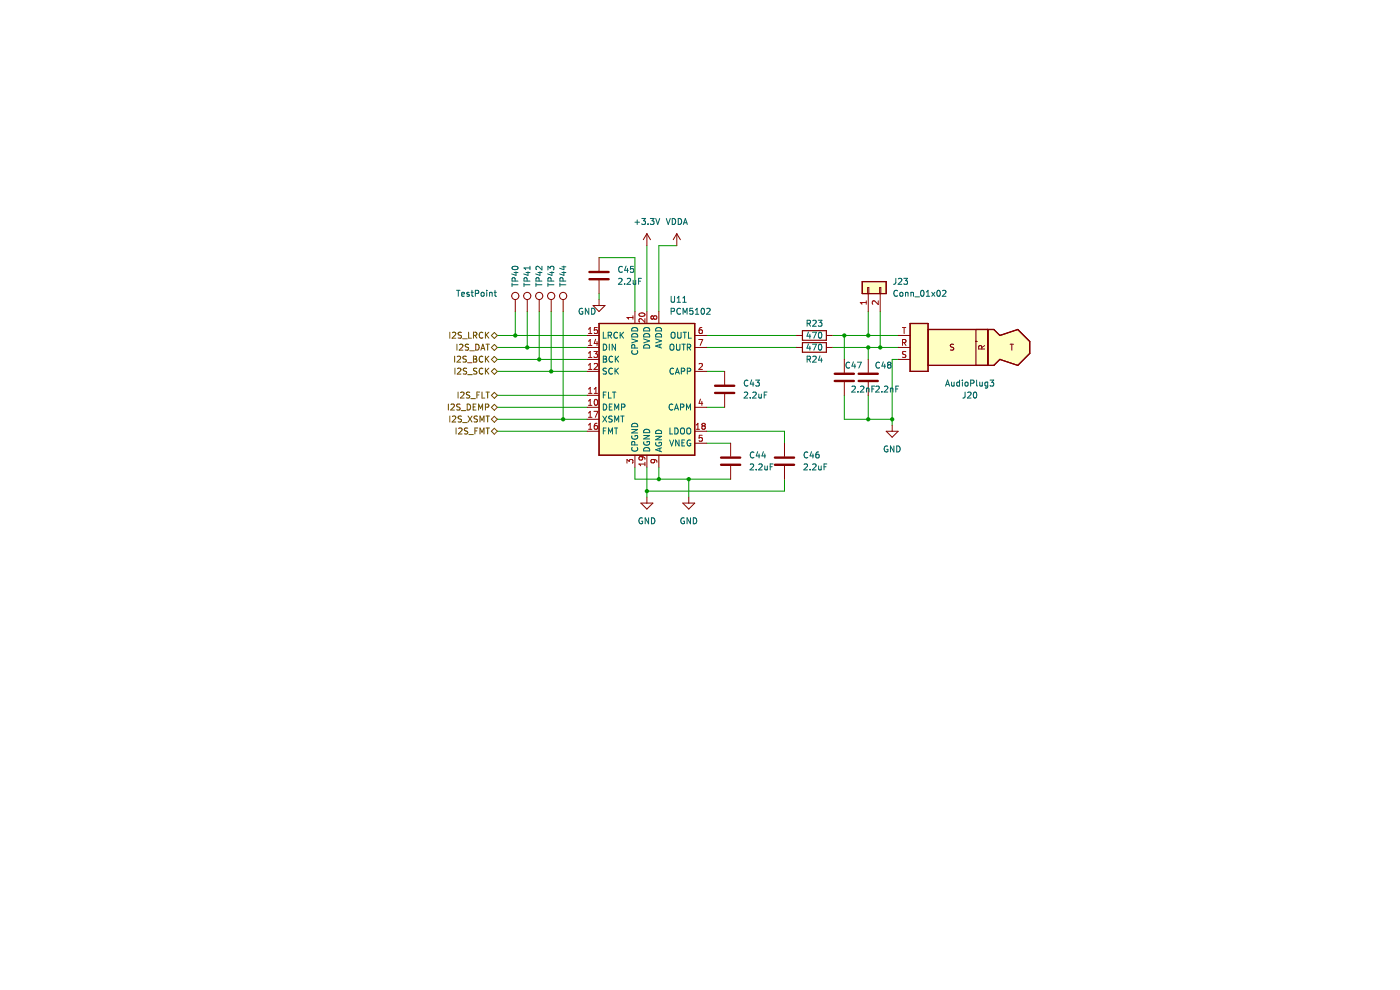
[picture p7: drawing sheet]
<svg xmlns="http://www.w3.org/2000/svg" width="297mm" height="210mm" viewBox="0 0 297 210" stroke-linecap="round" stroke-linejoin="round" font-family="sans-serif">
<path d="M182.9 59.7h5.1v2.5h-5.1z" fill-rule="evenodd" fill="#ffffc2"/>
<path d="M182.9 59.7h5.1v2.5h-5.1z" fill="none" stroke="#840000" stroke-width=".25"/>
<path d="M196.9 69.9h12.7v7.6h-12.7z" fill-rule="evenodd" fill="#ffffc2"/>
<path d="M196.9 69.9h12.7v7.6h-12.7z" fill="none" stroke="#840000" stroke-width=".25"/>
<path d="M209.6 69.9h1.3l1.2 1.2 3.8-1.2 2.6 2.5v2.5l-2.6 2.6-3.8-1.3-1.2 1.3h-1.3z" fill-rule="evenodd" fill="#ffffc2"/>
<path d="M209.6 69.9h1.3l1.2 1.2 3.8-1.2 2.6 2.5v2.5l-2.6 2.6-3.8-1.3-1.2 1.3h-1.3z" fill="none" stroke="#840000" stroke-width=".25"/>
<path d="M193.1 68.6h3.8v10.1h-3.8z" fill-rule="evenodd" fill="#ffffc2"/>
<path d="M193.1 68.6h3.8v10.1h-3.8z" fill="none" stroke="#840000" stroke-width=".25"/>
<path d="M127.1 68.6h20.3v27.9h-20.3z" fill-rule="evenodd" fill="#ffffc2"/>
<path d="M182.9 59.7h5.1v2.5h-5.1zM127.1 68.6h20.3v27.9h-20.3zM170.3 70.1h5v2h-5zM170.3 72.7h5v2h-5zM193.1 68.6h3.8v10.1h-3.8zM196.9 69.9h14l1.2 1.2 3.8-1.2 2.6 2.5v2.5l-2.6 2.6-3.8-1.3-1.2 1.3h-14M207.1 69.9v7.6M209.6 69.9v7.6" fill="none" stroke="#840000" stroke-width=".25"/>
<g fill="none" stroke="#009600" stroke-width=".21">
<path d="M127.1 54.6h7.6v11.5M137.3 52.1v14M143.6 52.1h-3.8v14M105.5 71.1h19.1M105.5 73.7h19.1M105.5 76.2h19.1M105.5 78.7h19.1M109.3 66.1v5M111.9 66.1v7.6M114.4 66.1v10.1M116.9 66.1v12.6M119.5 66.1v22.8"/>
<path d="M127.1 62.2v1.3M149.9 71.1h19.1M149.9 73.7h19.1M149.9 78.7h3.9M176.6 71.1h14M176.6 73.7h14M179.1 71.1v5.1M184.2 66.1v5M184.2 73.7v2.5M186.8 66.1v7.6M190.6 76.2h-1.3v14M105.5 88.9h19.1"/>
<path d="M105.5 91.4h19.1M105.5 86.4h19.1M105.5 83.8h19.1M134.7 99.1v2.5h20.3M137.3 99.1v6.3M139.8 99.1v2.5M149.9 91.4h16.5v2.6M149.9 94h5.1M149.9 86.4h3.9M179.1 83.8v5.1h10.2M184.2 83.8v5.1M146.1 101.6v3.8"/>
<path d="M166.4 101.6v2.5h-29.1"/>
</g>
<g fill="none" stroke="#725600" stroke-width=".21">
<path d="M95.4 70.4v1.3M96 70.6l.5-.2 .2 .4-.8 .9h.8M96.5 75.5v1.3M96.5 78.1v1.2M96.9 73v1.2M97 75.6l.5-.1 .2 .4-.8 .9h.8M97.1 78.2l.5-.1 .2 .3-.8 .9h.8M97.5 73.1l.5-.1 .2 .3-.8 .9h.8M97.9 70.5l-.6 .1v.3l.5 .3 .1 .3-.2 .2-.5-.1M98.2 71.8h.9M98.9 75.6h-.6v.4l.5 .2 .1 .3-.2 .3-.5-.1M99 78.1l-.7 .1v.3l.6 .3 .1 .3-.2 .2h-.5"/>
<path d="M99.2 76.9h1M99.2 79.4h1M99.4 70.4v1.3h.6M99.4 73l-.6 .1v.4l.5 .2 .1 .3-.2 .2h-.5M99.7 74.4h.9M100.5 71.1l.6-.1v-.4l-.6-.2v1.3M100.5 75.5h.4l.2 .3-.2 .3 .2 .1 .1 .3-.3 .3h-.4zM100.5 76.1h.4M100.8 71.1l.4 .6M100.9 73a.64 .64 0 0 1 .8 .6 .64 .64 0 0 1-.8 .6zM101.2 78.1l-.7 .1v.3l.6 .3 .1 .3-.3 .2h-.4M102 74.2l.4-1.2 .5 1.2"/>
<path d="M102.1 73.9h.7M102.4 70.6a.56 .56 0 0 0-.7 .5 .56 .56 0 0 0 .7 .5M102.4 78.2a.56 .56 0 0 0-.7 .5 .56 .56 0 0 0 .7 .5M102.4 75.6a.56 .56 0 0 0-.7 .5 .56 .56 0 0 0 .7 .6M103 70.4v1.3M103 75.5v1.3M103 78.1v1.2M103.1 73h.7M103.2 71l.5 .7M103.2 76.1l.5 .7M103.2 78.6l.5 .7M103.5 73v1.2"/>
<path d="M103.7 70.4l-.7 .8M103.7 75.5l-.7 .7M103.7 78.1l-.7 .7M104.9 73l.6 .7-.6 .6-.6-.6zM104.9 70.5l.6 .6-.6 .7-.6-.7zM104.9 75.6l.6 .6-.6 .6-.6-.6zM104.9 78.1l.6 .6-.6 .7-.6-.7zM95.1 85.7v1.2M95.4 88.2v1.3M95.7 85.8l.5-.1 .2 .3-.8 .9h.8M96 88.3l.5-.1 .2 .4-.8 .9h.8M96.8 90.7v1.3"/>
<path d="M97.2 83.1v1.3M97.3 90.9l.5-.2 .2 .4-.7 .9h.7M97.6 85.7l-.7 .1v.4l.6 .2 .1 .3-.2 .2h-.5M97.7 83.3l.5-.2 .3 .4-.8 .9h.8M97.9 87.1h.9M97.9 88.3h-.6v.4l.5 .2 .1 .3-.2 .3-.5-.1M98.2 89.6h.9M99.1 85.7a.64 .64 0 0 1 .8 .6 .64 .64 0 0 1-.8 .6zM99.2 90.8l-.6 .1v.3l.5 .3 .1 .3-.2 .2h-.5M99.3 88.2l.9 1.3M99.5 92.1h1M99.7 83.2l-.7 .1v.3l.5 .3 .2 .3-.3 .2-.5-.1"/>
<path d="M99.9 84.5h1M100.2 88.2l-.9 1.3M100.4 86.3h.4M100.8 91.4h.4M101 85.7h-.6v1.2h.6M101.2 83.7h.4M101.3 88.3h-.7v.4l.6 .2 .1 .3-.2 .3-.5-.1M101.4 90.7h-.6v1.3M101.5 86.9v-1.2l.5 .9 .4-.9v1.2M101.8 83.1h-.6v1.3M101.8 89.5v-1.3l.5 .9 .4-.9v1.3M101.8 92v-1.3l.5 1 .4-1v1.3"/>
<path d="M102.3 83.1v1.3h.6M103 86.3h.6l.1-.5-.7-.1v1.2M103.1 83.1h.7M103.1 90.7h.7M103.1 88.2h.7M103.5 83.1v1.3M103.5 88.2v1.3M103.5 90.7v1.3M104.3 86.4l.6-.7 .6 .7-.6 .6zM104.9 83.2l.6 .6-.6 .7-.6-.7zM104.9 90.8l.6 .6-.6 .7-.6-.7zM104.9 88.3l.6 .6-.6 .6-.6-.6z"/>
</g>
<path d="M125.1 59.2h4M125.1 57.7h4M177.1 79.3h4.1M182.2 79.3h4M151.7 83.3h4.1M151.7 81.8h4.1M153 98.5h4.1M153 97h4.1M164.4 98.5h4.1M164.4 97h4.1M177.1 80.8h4.1M182.2 80.8h4" fill="none" stroke="#840000" stroke-width=".51"/>
<g fill="none" stroke="#840000" stroke-width=".21">
<path d="M127.1 54.6v2.8M127.1 59.4v2.8M137.3 49.5v2.6M137.3 49.5l-.8 1.3M137.3 49.5l.7 1.3M143.6 49.5l-.8 1.3M143.6 49.5v2.6M143.6 49.5l.8 1.3M109.3 63.5v2.6M111.9 63.5v2.6M114.4 63.5v2.6M116.9 63.5v2.6"/>
<path d="M119.5 63.5v2.6M124.6 73.7h2.5M124.6 76.2h2.5M124.6 71.1h2.5M124.6 78.7h2.5M125.8 64.8h2.6l-1.3 1.3zM127.1 63.5v1.3M134.7 66.1v2.5M137.3 66.1v2.5M139.8 66.1v2.5M147.4 73.7h2.5M147.4 71.1h2.5"/>
<path d="M147.4 78.7h2.5M153.8 78.7v2.8M169 73.7h1.3M169 71.1h1.3M175.3 73.7h1.3M175.3 71.1h1.3M179.1 76.2v2.8M184.1 61h.2v1.2h-.2zM184.2 62.2v3.9M184.2 76.2v2.8M186.6 61h.3v1.2h-.3zM186.8 62.2v3.9"/>
<path d="M190.6 73.7h2.5M190.6 76.2h2.5M190.6 71.1h2.5M202.3 73l-.6 .1v.4l.5 .2 .1 .3-.2 .2h-.5M207.1 72.4h.1M208.3 74l-.1-.6-.4-.1-.2 .7h1.3M208.9 73.3l-.6 .4M214.3 73h.7M214.7 73v1.2M124.6 91.4h2.5M124.6 86.4h2.5M124.6 83.8h2.5"/>
<path d="M124.6 88.9h2.5M134.7 96.5v2.6M137.3 96.5v2.6M139.8 96.5v2.6M147.4 91.4h2.5M147.4 86.4h2.5M147.4 94h2.5M153.8 83.6v2.8M155 94v2.8M155 98.8v2.8M166.4 94v2.8M166.4 98.8v2.8"/>
<path d="M179.1 81v2.8M184.2 81v2.8M188 91.4h2.6l-1.3 1.3zM189.3 90.2v1.2M136 106.7h2.5l-1.2 1.2zM137.3 105.4v1.3M144.9 106.7h2.5l-1.3 1.2zM146.1 105.4v1.3"/>
<circle cx="109.3" cy="62.7" r=".76"/>
<circle cx="111.9" cy="62.7" r=".76"/>
<circle cx="114.4" cy="62.7" r=".76"/>
<circle cx="116.9" cy="62.7" r=".76"/>
<circle cx="119.5" cy="62.7" r=".76"/>
</g>
<g fill="none" stroke="#006464" stroke-width=".21">
<path d="M108.7 56.6a.75 .75 0 0 1 1.2 .3 .72 .72 0 0 1-1.3-.1zM109.1 57.8h.8M109.3 59.6l-.1-.6-.4-.1-.2 .7h1.3M109.5 57.6v.8l-.9-.3M111.6 57.8h.8M111.8 59.6v-.6l-.5-.1-.1 .7h1.2M112 57.6v.8l-.9-.3M112.4 56.4v.8M112.4 56.8h-1.2l.3 .4M114.1 57.8h.9M114.4 59.6l-.1-.6-.5-.1-.1 .7h1.3M114.6 57.6v.8l-.9-.3"/>
<path d="M115 56.4v.8l-.9-.8-.4 .3 .1 .5M116.3 57.2v-.8l.4 .5 .2-.4h.5l.1 .2-.1 .5M116.7 57.8h.8M116.9 59.6v-.6l-.5-.1-.1 .7h1.2M117.1 57.6v.8l-.9-.3M119.2 57.8h.9M119.2 56.6h.9M119.5 59.6l-.1-.6-.5-.1-.1 .7h1.3M119.6 57.6v.8l-.9-.3M119.6 56.4v.8l-.9-.3M131.3 59.1l.4-.1 .3 .4-.8 .9h.8M132 56.6a.56 .56 0 0 0-.7 .5 .56 .56 0 0 0 .7 .5"/>
<path d="M132.8 56.4l-.3 .9h.8M133.1 59.1l.5-.1 .2 .4-.8 .9h.8M133.1 56.9v.8M134.3 59.4l.1 .8h.5M134.4 56.5h-.6l-.1 .6 .6-.1 .1 .6-.2 .1-.5-.1M134.7 47.1h1M134.9 59.4v.9M135.2 46.6v1M135.5 59.6h.4M136.1 59h-.6v1.3M136.2 46.3h.7l-.4 .5 .4 .1v.6l-.2 .1-.5-.1M137.5 47.5v.1"/>
<path d="M138 46.3h.8l-.5 .5 .4 .1v.6l-.2 .1-.5-.1M139.1 46.3l.4 1.3 .5-1.3M141.4 46.3l.4 1.3 .4-1.3M142.6 46.3a.64 .64 0 0 1 .8 .7 .64 .64 0 0 1-.8 .6zM143.9 46.3a.64 .64 0 0 1 .7 .7 .64 .64 0 0 1-.7 .6zM145 47.6l.4-1.3 .4 1.3M145.1 47.2h.6M190.1 59l-.1 1.1-.4 .2M190.6 59.1l.5-.1 .2 .4-.7 .9h.7M191.8 59h.7l-.4 .5 .4 .1v.6l-.2 .1-.5-.1M96.9 61.6h.7M97.2 61.6v1.2"/>
<path d="M98 62.4l.6-.1-.1-.3h-.4l-.1 .2v.6h.5M99.5 62h-.3l-.2 .2 .1 .1 .4 .2v.3h-.5M99.9 62h.5M100.1 61.6v1l.3 .2M100.9 62.2h.6v-.5l-.6-.1v1.2M102.1 62.1l.2-.1 .4 .1-.1 .7-.5-.1zM103.3 61.6v.1M103.3 62v.8M103.9 62.1l.5-.1v.8M103.9 62v.8M104.8 62h.5M105 61.6v1l.3 .2"/>
<path d="M108.6 60v.7M108.6 60.4h1.3M111.2 60.4h1.2M111.2 60v.7M113.7 60.4h1.3M113.7 60v.7M116.3 60.4h1.2M116.3 60v.7M118.8 60.4h1.3M118.8 60v.7M123.6 65.4a.58 .58 0 0 0-.7 .6 .58 .58 0 0 0 .8 .5v-.4h-.3M124.9 65.4v1.2l-.7-1.2v1.2"/>
<path d="M125.5 65.4a.64 .64 0 0 1 .8 .6 .64 .64 0 0 1-.8 .6zM128 75.5h.4l.3 .3-.3 .3 .3 .1v.3l-.2 .3h-.5zM128 73a.64 .64 0 0 1 .7 .6 .64 .64 0 0 1-.7 .6zM128 70.4v1.3h.6M128 76.1h.4M128.7 78.1l-.7 .1v.3l.6 .3 .1 .3-.3 .2h-.5M129 71.1l.6-.1 .1-.4-.7-.2v1.3M129.3 73v1.2M129.3 71.1l.5 .6M129.9 78.2a.56 .56 0 0 0-.8 .5 .56 .56 0 0 0 .8 .5M130 75.6a.56 .56 0 0 0-.8 .5 .56 .56 0 0 0 .8 .6M130.5 78.1v1.2"/>
<path d="M130.5 75.5v1.3M130.6 73v1.2l-.7-1.2v1.2M130.7 78.6l.5 .7M130.7 76.1l.6 .7M131 70.6a.56 .56 0 0 0-.8 .5 .56 .56 0 0 0 .8 .5M131.2 78.1l-.7 .7M131.3 75.5l-.8 .7M131.6 70.4v1.3M131.8 71l.5 .7M132.3 70.4l-.7 .8M132.5 60.2v.1M134 71.9l1.3 .4-1.3 .4"/>
<path d="M134.1 69.7a.68 .68 0 0 1 .8-.2 .68 .68 0 0 1 .4 .7h-1.3zM134.1 70.9a.68 .68 0 0 1 .8-.2 .68 .68 0 0 1 .4 .7h-1.3zM134.1 74.3a.56 .56 0 0 0 .6 .8 .56 .56 0 0 0 .5-.8M134.7 73.8l-.1-.6-.5-.1-.1 .7h1.3M136.6 71.9l1.2 .4-1.2 .4M136.6 73.3a.68 .68 0 0 1 .8-.2 .68 .68 0 0 1 .4 .7h-1.2zM136.6 70.9a.68 .68 0 0 1 .8-.2 .68 .68 0 0 1 .4 .7h-1.2zM136.6 69.7a.68 .68 0 0 1 .8-.2 .68 .68 0 0 1 .4 .7h-1.2zM139.1 71.9l1.3 .4-1.3 .4M139.2 69.7a.68 .68 0 0 1 .7-.2 .68 .68 0 0 1 .5 .7h-1.3zM139.3 70.8a.66 .66 0 0 1 .7 0 .66 .66 0 0 1 .4 .6h-1.3zM140 73.1v.6"/>
<path d="M140.4 72.9l-1.3 .5 1.3 .4M142.2 73.2l.2-.2a.43 .43 0 0 1 .6 .4v.4a.42 .42 0 0 1-.4 .5 .42 .42 0 0 1-.5-.5zM142.4 62.8v1l.2 .3 .4-.1 .1-.2v-1M142.4 66h.6l.1-.5-.7-.1v1.2M142.4 70.6l.3-.2a.43 .43 0 0 1 .5 .5v.4a.42 .42 0 0 1-.4 .4 .42 .42 0 0 1-.4-.4zM142.9 78.2a.56 .56 0 0 0-.8 .5 .56 .56 0 0 0 .8 .5M143.3 79.3l.4-1.2 .4 1.2M143.4 79h.6M143.5 73v1l.3 .2h.3l.2-.2v-1M143.7 64.1h.7M143.7 63.2l.3-.4v1.3M143.8 70.4v1.1l.2 .2 .4-.1 .1-.1v-1.1"/>
<path d="M144.4 65.5a.56 .56 0 0 0-.8 .5 .56 .56 0 0 0 .8 .5M144.6 78.7h.6v-.5l-.6-.1v1.2M144.7 73h.7M144.9 63.2l.3-.4v1.3M144.9 64.1h.7M144.9 70.4h.7M144.9 66.6v-1.2l.5 .9 .4-.9v1.2M145 73v1.2M145.3 70.4v1.3M145.8 78.7h.6l.1-.5-.7-.1v1.2M145.8 73.6h.6l.1-.5-.7-.1v1.2M146.1 70.4v1.3h.6"/>
<path d="M146.1 73.6l.5 .6M147 65.4h-.6l-.1 .6 .6-.1 .1 .6-.2 .1-.5-.1M147.5 66.6h.8M147.5 65.7l.4-.3v1.2M148.9 65.5l.1-.1a.68 .68 0 0 1 .5 .6 .68 .68 0 0 1-.5 .6l-.3-.5zM150 65.5l.4-.1 .3 .3-.8 .9h.8M171.3 68.6l.6-.1v-.5l-.6-.1v1.3M171.3 76.2l.6-.1v-.5l-.6-.1v1.3M171.5 72.9l-.3 .9h.8M171.5 70.4l-.3 .9h.8M171.6 76.2l.4 .6M171.6 68.6l.4 .6"/>
<path d="M171.8 70.9v.8M171.8 73.4v.8M172.4 73h.8l-.5 1.2M172.4 70.4h.8l-.5 1.3M172.5 75.6l.4-.1 .3 .4-.8 .9h.8M172.5 68l.4-.1 .3 .4-.8 .9h.8M173.6 67.9h.8l-.4 .5 .3 .1v.5l-.1 .2-.6-.2M173.8 70.6l.1-.2a.68 .68 0 0 1 .5 .7 .68 .68 0 0 1-.5 .6l-.3-.5zM173.8 73h.1a.68 .68 0 0 1 .5 .6 .68 .68 0 0 1-.5 .6 .84 .84 0 0 1-.1-1.2zM174 75.5l-.3 .9h.8M174.3 75.9v.9M180.3 76.9a.56 .56 0 0 0-.8 .5 .56 .56 0 0 0 .8 .5"/>
<path d="M181.1 76.7l-.3 .9h.7M181.4 77.2v.9M181.9 76.8h.9l-.6 1.3M186.6 76.9a.56 .56 0 0 0-.8 .5 .56 .56 0 0 0 .8 .5M187.4 76.7l-.3 .9h.8M187.7 77.2v.9M188.6 77.3l-.3 .3 .1 .3 .2 .2 .3-.1 .1-.2v-.2l-.2-.3M188.6 77.3l-.3-.2 .3-.3h.2l.2 .2-.2 .3M188.6 77.3h.2M190.4 61.7a.56 .56 0 0 0-.8 .5 .56 .56 0 0 0 .8 .5M191 62h.3l.3 .2v.4l-.3 .2-.4-.2zM192.1 62.1l.5-.1 .1 .8"/>
<path d="M192.1 62v.8M193.3 62.1l.5-.1v.8M193.3 62v.8M194.1 62.9h1M195.4 61.7l.2-.1a.68 .68 0 0 1 .5 .6 .68 .68 0 0 1-.5 .6l-.3-.5zM196.5 62.8h.8M196.5 61.9l.4-.3v1.2M197.7 62l.6 .8M198.3 62l-.6 .8M198.9 61.7l.2-.1a.68 .68 0 0 1 .4 .6 .68 .68 0 0 1-.4 .6l-.3-.5zM200 61.7l.5-.1 .2 .3-.8 .9h.8M127.9 88.2l.8 1.3"/>
<path d="M128 83.7h.4M128 85.7a.64 .64 0 0 1 .7 .6 .64 .64 0 0 1-.7 .6zM128 91.4h.4M128.6 83.1h-.6v1.3M128.6 90.7h-.6v1.3M128.7 88.2l-.8 1.3M129.1 83.1v1.3h.6M129.1 92v-1.3l.4 1 .4-1v1.3M129.3 86.3h.4M129.9 85.7h-.6v1.2h.6M129.9 88.3h-.7v.4l.6 .2 .1 .3-.3 .3-.4-.1M129.9 83.1h.8"/>
<path d="M130.3 83.1v1.3M130.4 90.7h.7M130.4 86.9v-1.2l.4 .9 .5-.9v1.2M130.4 89.5v-1.3l.4 .9 .5-.9v1.3M130.7 90.7v1.3M131.7 88.2h.7M131.9 86.3h.6v-.5l-.6-.1v1.2M132.1 88.2v1.3M134 91.1h1.3l-1.3 .7h1.3M134.1 90a.68 .68 0 0 1 .8-.2 .68 .68 0 0 1 .4 .7h-1.3zM134.1 92.4a.58 .58 0 0 0 .6 .7 .58 .58 0 0 0 .5-.8h-.5v.3M134.1 94.9a.56 .56 0 0 0 .6 .8 .56 .56 0 0 0 .5-.8"/>
<path d="M134.7 94.3l-.1-.6h-.5l-.1 .6h1.3M136.6 92.3h1.2l-1.2 .8h1.2M136.6 91.3a.68 .68 0 0 1 .8-.3 .68 .68 0 0 1 .4 .7h-1.2zM136.6 93.7a.58 .58 0 0 0 .6 .7 .58 .58 0 0 0 .5-.8h-.4v.2M136.6 95.1a.68 .68 0 0 1 .8-.2 .68 .68 0 0 1 .4 .7h-1.2zM139.1 92.5h1.3l-1.3 .7h1.3M139.2 93.8a.58 .58 0 0 0 .5 .8 .58 .58 0 0 0 .5-.8h-.4v.2M139.3 91.3a.66 .66 0 0 1 .7-.1 .66 .66 0 0 1 .4 .7h-1.3zM140 95.1v.6M140.4 94.9l-1.3 .5 1.3 .4M142.1 93.3l.4 1.3 .4-1.3M142.1 90.7v1.3h.6"/>
<path d="M142.7 85.8a.56 .56 0 0 0-.7 .5 .56 .56 0 0 0 .7 .5M143.1 86.9l.4-1.2 .5 1.2M143.2 90.7a.64 .64 0 0 1 .7 .7 .64 .64 0 0 1-.7 .6zM143.2 86.6h.6M144.1 93.3v1.3l-.7-1.3v1.3M144.4 86.3h.6v-.5l-.6-.1v1.2M144.4 90.9l.3-.2a.43 .43 0 0 1 .5 .5v.4a.42 .42 0 0 1-.4 .4 .42 .42 0 0 1-.4-.4zM144.7 93.9h.4M145.3 93.3h-.6v1.3h.6M145.6 86.9v-1.2l.5 .9 .4-.9v1.2M145.9 90.8l.1-.1a.43 .43 0 0 1 .6 .5v.4a.42 .42 0 0 1-.5 .4 .42 .42 0 0 1-.4-.4zM146.5 93.3a.58 .58 0 0 0-.7 .6 .58 .58 0 0 0 .8 .5v-.4h-.3"/>
<path d="M157.9 83.3l.5-.2 .2 .4-.7 .9h.7M158.7 80.7a.56 .56 0 0 0-.8 .5 .56 .56 0 0 0 .8 .5M159.2 84.3v.1M159.2 98.5l.5-.1 .2 .3-.8 .9h.8M159.5 80.5l-.3 .9h.8M159.7 83.3l.5-.2 .3 .4-.8 .9h.8M159.8 81v.9M160 95.9a.56 .56 0 0 0-.8 .6 .56 .56 0 0 0 .8 .5M160.3 80.6h.8l-.4 .5 .4 .1v.5l-.2 .2-.6-.2M160.5 99.5v.1M160.8 95.8l-.3 .9h.7M161 83.6l.1 .7h.4"/>
<path d="M161 98.5l.5-.1 .2 .3-.8 .9h.8M161.1 96.2v.9M161.5 83.6v.8M162 95.8l-.3 .9h.7M162.1 83.7h.5M162.3 98.8v.8l.5-.1M162.3 96.2v.9M162.7 83.1h-.6v1.3M162.8 98.8v.8M163.4 99h.4M164 98.4h-.6v1.2M170.6 98.5l.5-.1 .2 .3-.8 .9h.8"/>
<path d="M171.4 95.9a.56 .56 0 0 0-.8 .6 .56 .56 0 0 0 .8 .5M171.9 99.5v.1M172.2 95.8l-.3 .9h.8M172.4 98.5l.5-.1 .2 .3-.7 .9h.7M172.5 96.2v.9M173.7 95.8l-.4 .1-.2 .2v.8l.2 .2 .4-.1v-.6l-.4-.1-.2 .2M173.7 98.8v.8l.5-.1M174.2 98.8v.8M174.8 99h.5M175.4 98.4h-.6v1.2M180.8 82l.4-.1 .3 .3-.8 .9h.8M182 83v.1"/>
<path d="M182.6 82l.5-.1 .2 .3-.8 .9h.8M183.8 82.4l.5-.1 .1 .8M183.8 82.3v.8M185 82.5h.4M185.6 81.9h-.6v1.2M185.8 82l.5-.1 .3 .3-.8 .9h.8M187.1 83v.1M187.7 82l.4-.1 .3 .3-.8 .9h.8M188.3 94.6a.58 .58 0 0 0-.7 .6 .58 .58 0 0 0 .8 .5v-.4h-.3M188.9 82.3v.8M188.9 82.4l.5-.1 .1 .8M189.7 94.6v1.2l-.8-1.2v1.2"/>
<path d="M190.1 82.5h.4M190.3 94.6a.64 .64 0 0 1 .7 .6 .64 .64 0 0 1-.7 .6zM190.7 81.9h-.6v1.2M200.6 81.9l.4-1.3 .5 1.3M200.7 81.5h.7M201.9 81l.1 .8 .4-.1M202.4 81v.9M203.6 81.1l-.4-.1-.2 .3 .1 .5h.5M203.6 80.6v1.3M204.2 80.6v.1M204.2 81v.9M204.8 83.1l-.1 1.1-.4 .2"/>
<path d="M204.8 81.1l.2-.1 .3 .1v.7l-.5-.1zM205.3 83.3l.5-.2 .2 .4-.8 .9h.8M205.9 81.3l.6-.1 .1-.5-.7-.1v1.3M206.6 83.3l.2-.2a.68 .68 0 0 1 .5 .7 .68 .68 0 0 1-.5 .6l-.3-.5zM207.2 80.6v1.1l.2 .2M207.9 81v.8l.5-.1M208.4 81v.9M209.6 81.1l-.4-.1-.2 .3 .1 .5h.5M209.6 81v1l-.3 .3-.3-.1M210.1 80.6h.7l-.4 .5 .4 .1v.5l-.2 .2-.5-.2M136.3 109.8a.58 .58 0 0 0-.8 .6 .58 .58 0 0 0 .8 .5v-.4h-.2M137.6 109.8v1.3l-.7-1.3v1.3"/>
<path d="M138.2 109.8a.64 .64 0 0 1 .8 .6 .64 .64 0 0 1-.8 .7zM145.2 109.8a.58 .58 0 0 0-.8 .6 .58 .58 0 0 0 .8 .5v-.4h-.2M146.5 109.8v1.3l-.7-1.3v1.3M147.1 109.8a.64 .64 0 0 1 .7 .6 .64 .64 0 0 1-.7 .7z"/>
</g>
<g fill="none" stroke="#a90000" stroke-width=".21">
<path d="M124.9 75.8h.7M124.9 69.8l.3-.4v1.3M124.9 72.3l.3-.3v1.2M124.9 74.9l.3-.4v1.3M124.9 77.4l.3-.3v1.2M124.9 78.3h.7M124.9 73.2h.7M124.9 70.7h.7M126 74.5h.8l-.4 .5 .3 .1v.6l-.1 .1-.6-.1M126.1 77.2l.5-.1 .2 .3-.8 .9h.8M126.4 71.9l-.3 .9h.8M126.7 72.4v.8"/>
<path d="M126.7 69.4h-.6v.6h.6v.6l-.1 .1-.5-.1M134.3 67v.7M134.3 67.3h-1.3l.4 .4M135.7 66.5a.61 .61 0 0 1 .7-.2 .61 .61 0 0 1 .4 .6 .75 .75 0 0 1-1.2-.2zM136.8 67.6v.7l-.9-.7-.3 .2 .1 .5M138.6 67.2l.3-.2h.2l.3 .2-.1 .4-.2 .1-.3-.1-.2-.2M138.6 67.2l-.2-.2-.3 .2 .1 .4 .1 .1 .3-.3M138.6 67.2v.2M148.3 72h.8l-.5 1.2M148.3 77.2l.5-.1 .2 .3-.7 .9h.7M148.9 69.4l-.3 .1-.2 .2-.1 .8 .3 .2 .4-.1-.1-.6-.3-.1-.3 .3M183.8 63.8v.7"/>
<path d="M183.8 64.1h-1.3l.4 .4M186.3 63.8v.8l-.9-.8-.3 .2 .1 .5M191.5 69.4h.7M191.5 72.6h.6l.1-.5-.7-.1v1.2M191.8 72.6l.4 .6M191.8 69.4v1.3M192.2 74.6h-.7v.4l.6 .2 .1 .3-.2 .3-.5-.1M124.9 85.9h.7M124.9 82.5l.3-.4v1.3M124.9 85l.3-.3v1.2M124.9 87.6l.3-.4v1.3M124.9 90.1l.3-.4v1.3"/>
<path d="M124.9 83.4h.7M124.9 91h.7M124.9 88.5h.7M126 87.2h.9l-.6 1.3M126.1 83.4h.7M126.1 82.5l.3-.4v1.3M126.2 84.8l.2-.1a.68 .68 0 0 1 .4 .6 .68 .68 0 0 1-.4 .6l-.3-.4zM126.7 89.7l-.4 .1-.2 .3v.7l.2 .2 .4-.1v-.6l-.4-.1-.2 .3M133 98.2v-.8l.5 .4 .1-.3h.6l.1 .2-.1 .5M136.1 96.8l.3 .3-.1 .3-.6 .1-.1-.4 .2-.3 .7 .1 .3 .2v.3M136.8 98v.7M136.8 98.4h-1.2l.3 .3"/>
<path d="M138.6 97.4l.3 .3-.1 .3-.6 .1-.1-.4 .2-.3 .8 .1 .2 .2 .1 .3M147.7 91h.7M147.7 90.1l.4-.4v1.3M148.6 84.6l-.3 .9h.8M148.9 85.1v.8M149 92.3h-.6l-.1 .6 .6-.1 .1 .6-.2 .2-.5-.2M149.2 90.3l-.3 .2 .1 .4 .2 .1h.3l.1-.2v-.3l-.2-.2M149.2 90.3l-.3-.2 .3-.4h.2l.2 .3-.2 .3M149.2 90.3h.2"/>
</g>
<g fill="#009600">
<circle cx="184.2" cy="88.9" r=".46"/>
<circle cx="189.3" cy="88.9" r=".46"/>
<circle cx="184.2" cy="73.7" r=".46"/>
<circle cx="184.2" cy="71.1" r=".46"/>
<circle cx="179.1" cy="71.1" r=".46"/>
<circle cx="146.1" cy="101.6" r=".46"/>
<circle cx="186.8" cy="73.7" r=".46"/>
<circle cx="119.5" cy="88.9" r=".46"/>
<circle cx="116.9" cy="78.7" r=".46"/>
<circle cx="109.3" cy="71.1" r=".46"/>
<circle cx="111.9" cy="73.7" r=".46"/>
<circle cx="139.8" cy="101.6" r=".46"/>
<circle cx="137.3" cy="104.1" r=".46"/>
<circle cx="114.4" cy="76.2" r=".46"/>
</g>
</svg>
